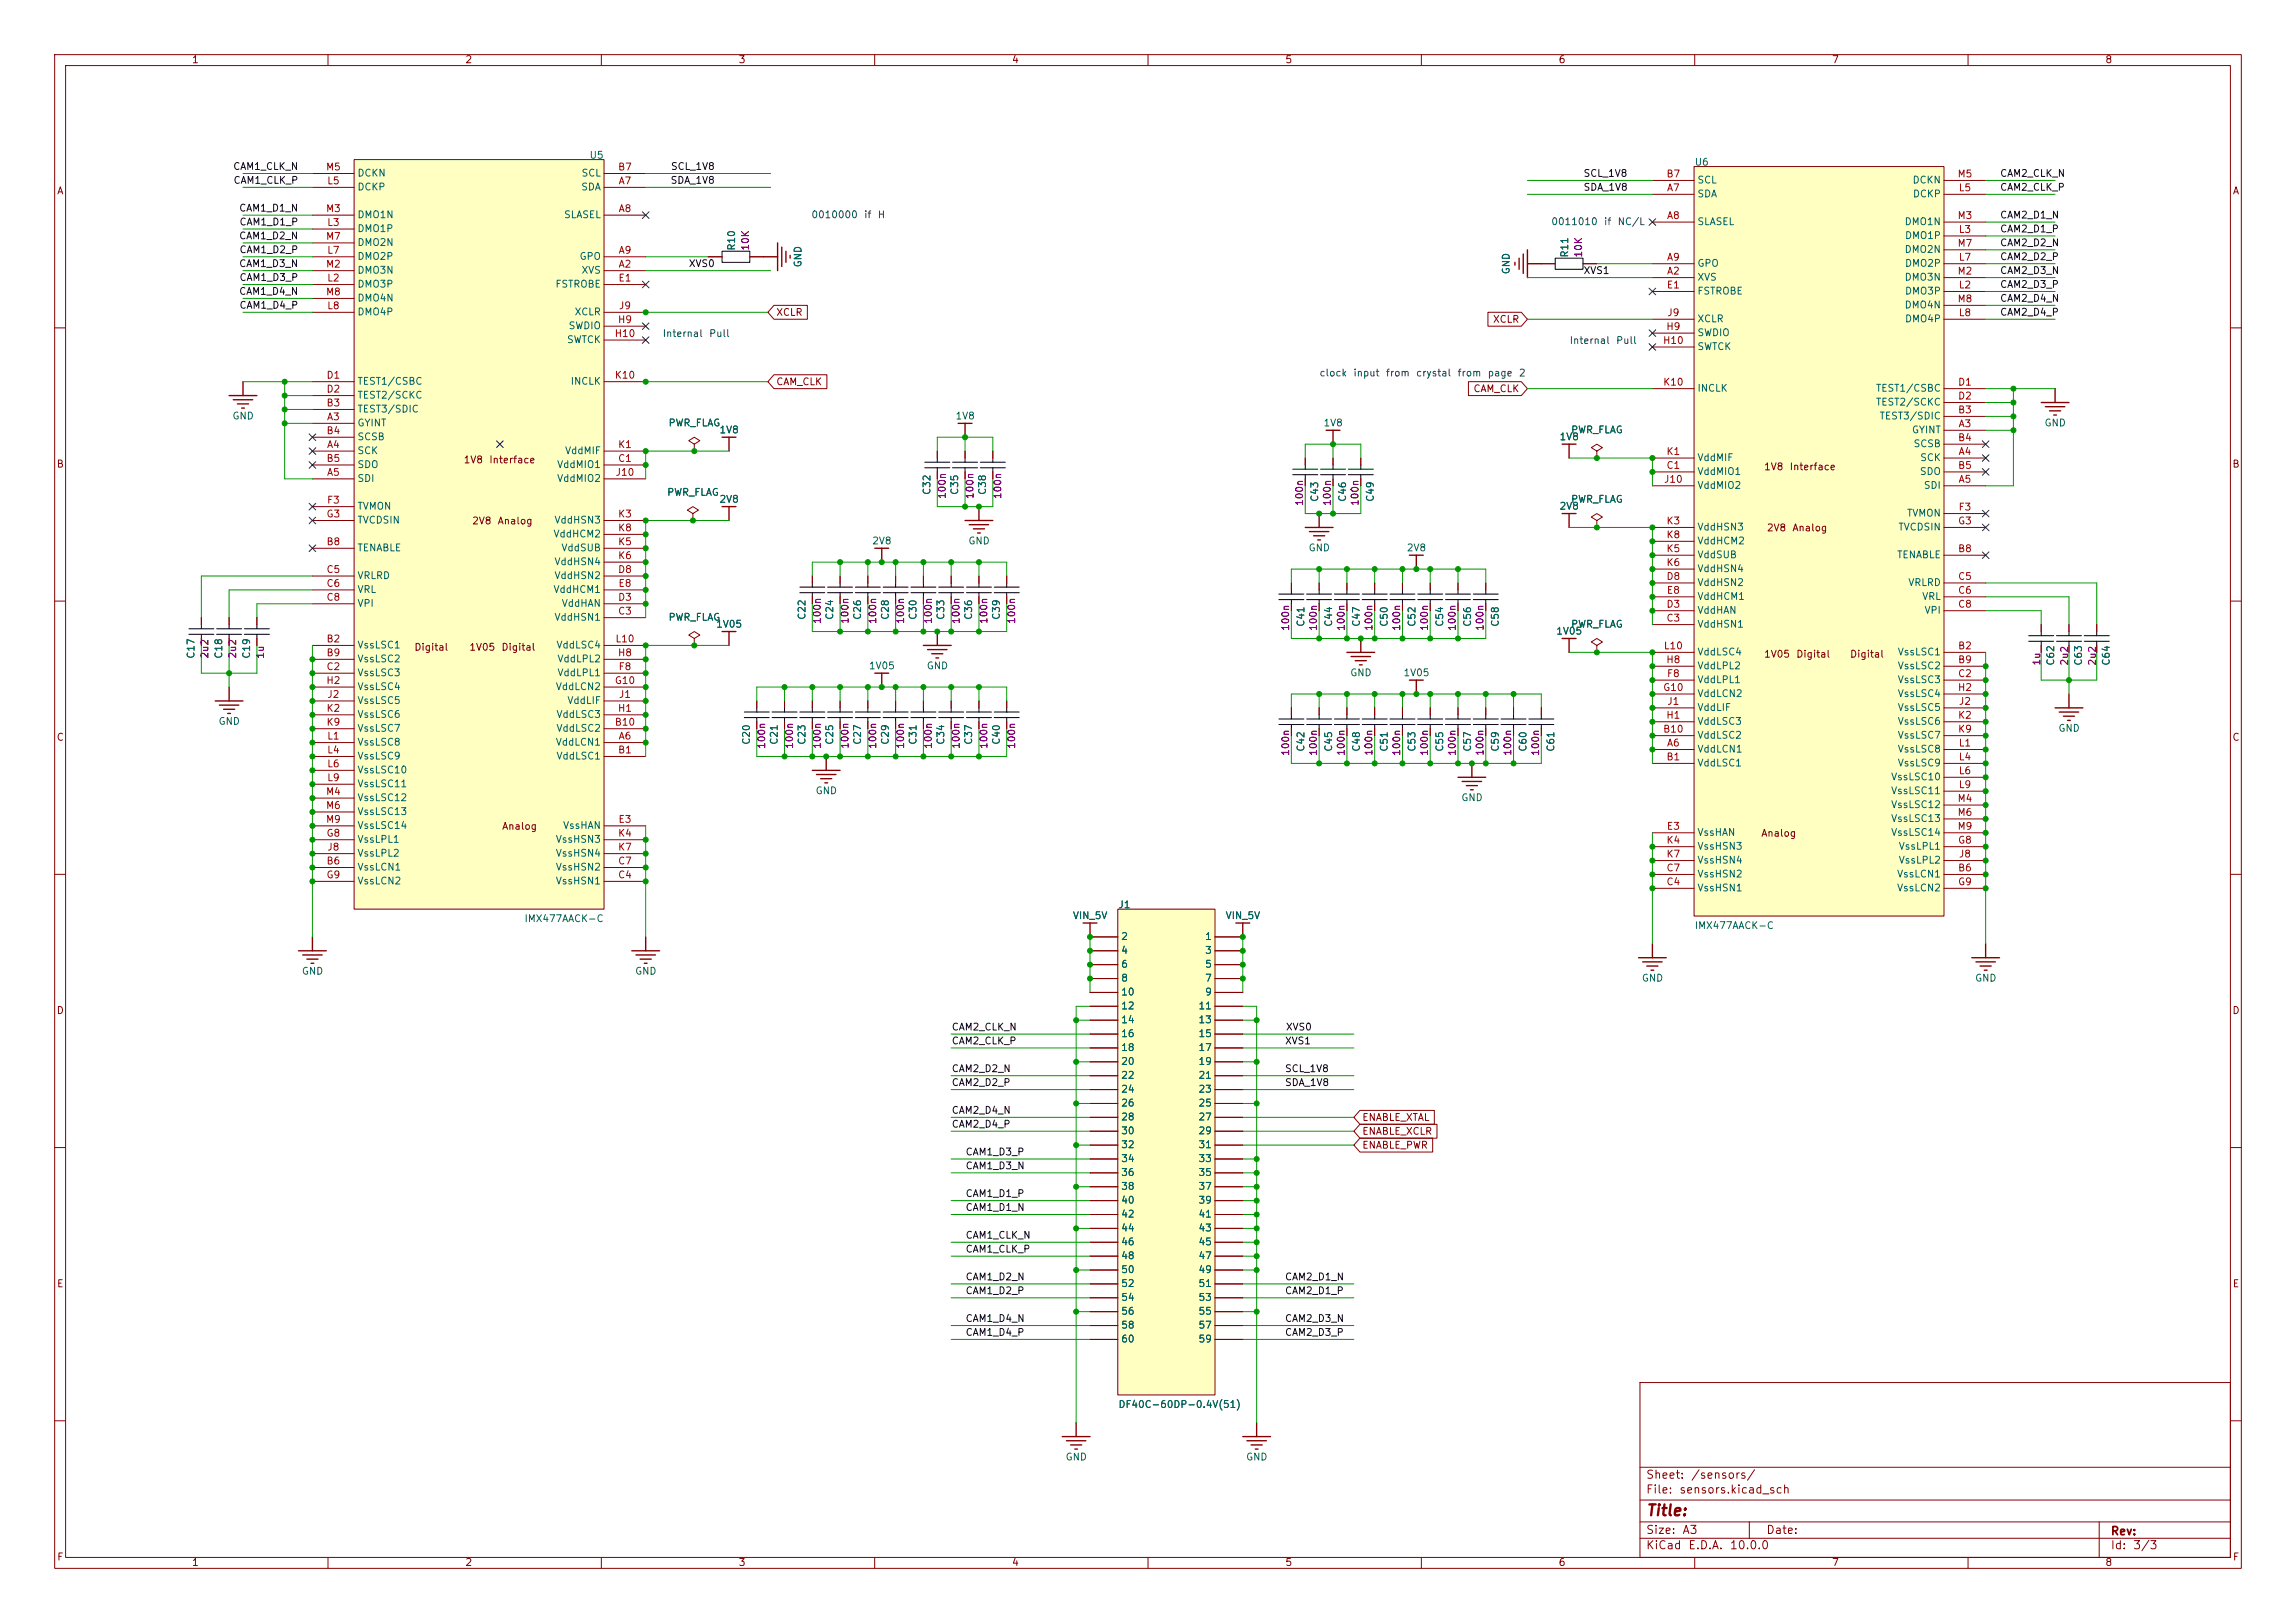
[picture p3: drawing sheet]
<svg xmlns="http://www.w3.org/2000/svg" width="420mm" height="297mm" viewBox="0 0 420 297" stroke-linecap="round" stroke-linejoin="round" font-family="sans-serif">
<defs><g id="words">
<text font-size="2" fill="#840000" x="301" y="277.9">Title:</text>
<g font-size="1.5" fill="#840000">
<text x="301" y="273.7">File:</text>
<text x="301" y="271">Sheet:</text>
<text x="307.1" y="273.7">sensors.kicad_sch</text>
<text x="309.2" y="271">/sensors/</text>
<text x="301" y="281.1">Size:</text>
<text x="307.6" y="281.1">A3</text>
<text x="323" y="281.1">Date:</text>
<text x="386" y="281.3">Rev:</text>
<text x="301" y="283.9">KiCad</text>
<text x="308.7" y="283.9">E.D.A.</text>
<text x="316.3" y="283.9">10.0.0</text>
<text x="386" y="283.9">Id:</text>
<text x="390.1" y="283.9">3/3</text>
</g>
<g font-size="1.3" fill="#840000">
<text x="35" y="11.9">1</text>
<text x="85" y="11.9">2</text>
<text x="135" y="11.9">3</text>
<text x="185" y="11.9">4</text>
<text x="235" y="11.9">5</text>
<text x="285" y="11.9">6</text>
<text x="335" y="11.9">7</text>
<text x="385" y="11.9">8</text>
<text x="10.3" y="35.9">A</text>
<text x="408.3" y="35.9">A</text>
<text x="141.9" y="58.1">XCLR</text>
<text x="273" y="59.4">XCLR</text>
<text x="141.9" y="70.8">CAM_CLK</text>
<text x="269.4" y="72.1">CAM_CLK</text>
<text x="10.3" y="85.9">B</text>
<text x="84.7" y="85.1">1V8</text>
<text x="89.4" y="85.1">Interface</text>
<text x="322.6" y="86.4">1V8</text>
<text x="327.3" y="86.4">Interface</text>
<text x="408.2" y="85.9">B</text>
<text x="86.3" y="96.3">2V8</text>
<text x="90.9" y="96.3">Analog</text>
<text x="323.1" y="97.5">2V8</text>
<text x="327.8" y="97.5">Analog</text>
<text x="75.7" y="119.4">Digital</text>
<text x="85.7" y="119.4">1V05</text>
<text x="91.6" y="119.4">Digital</text>
<text x="322.6" y="120.7">1V05</text>
<text x="328.5" y="120.7">Digital</text>
<text x="338.3" y="120.7">Digital</text>
<text x="10.3" y="135.9">C</text>
<text x="408.2" y="135.9">C</text>
<text x="91.7" y="152.1">Analog</text>
<text x="322.1" y="153.4">Analog</text>
<text x="10.3" y="185.9">D</text>
<text x="408.2" y="185.9">D</text>
<text x="249.1" y="208">ENABLE_XCLR</text>
<text x="249.1" y="205.4">ENABLE_XTAL</text>
<text x="249.1" y="210.5">ENABLE_PWR</text>
<text x="10.3" y="235.9">E</text>
<text x="408.3" y="235.9">E</text>
<text x="10.3" y="285.9">F</text>
<text x="35" y="286.9">1</text>
<text x="85" y="286.9">2</text>
<text x="135" y="286.9">3</text>
<text x="185" y="286.9">4</text>
<text x="235" y="286.9">5</text>
<text x="285" y="286.9">6</text>
<text x="335" y="286.9">7</text>
<text x="385" y="286.9">8</text>
<text x="408.3" y="285.9">F</text>
</g>
<g font-size="1.3" fill="#006464">
<text x="107.7" y="29.3">U5</text>
<text x="65.3" y="35.2">DCKP</text>
<text x="65.3" y="32.6">DCKN</text>
<text x="106.2" y="35.2">SDA</text>
<text x="106.3" y="32.6">SCL</text>
<text x="309.9" y="30.6">U6</text>
<text x="310.4" y="33.9">SCL</text>
<text x="349.7" y="33.9">DCKN</text>
<text x="65.3" y="40.2">DMO1N</text>
<text x="103.1" y="40.2">SLASEL</text>
<text x="310.4" y="36.4">SDA</text>
<text x="310.4" y="41.5">SLASEL</text>
<text x="348.3" y="41.5">DMO1N</text>
<text x="349.8" y="36.4">DCKP</text>
<text x="65.3" y="42.8">DMO1P</text>
<text x="65.3" y="47.9">DMO2P</text>
<text x="65.3" y="45.3">DMO2N</text>
<text x="105.9" y="47.9">GPO</text>
<text x="134.8" y="46" transform="rotate(-90 134.8 46)">R10</text>
<text x="287.2" y="47.2" transform="rotate(-90 287.2 47.2)">R11</text>
<text x="348.3" y="46.6">DMO2N</text>
<text x="348.4" y="44">DMO1P</text>
<text x="65.3" y="52.9">DMO3P</text>
<text x="65.3" y="50.4">DMO3N</text>
<text x="101.5" y="52.9">FSTROBE</text>
<text x="106.3" y="50.4">XVS</text>
<text x="146.9" y="49" transform="rotate(-90 146.9 49)">GND</text>
<text x="276.5" y="50.3" transform="rotate(-90 276.5 50.3)">GND</text>
<text x="310.4" y="51.7">XVS</text>
<text x="310.4" y="49.1">GPO</text>
<text x="348.3" y="51.7">DMO3N</text>
<text x="348.4" y="49.1">DMO2P</text>
<text x="65.3" y="58">DMO4P</text>
<text x="65.3" y="55.5">DMO4N</text>
<text x="105" y="58">XCLR</text>
<text x="310.4" y="54.2">FSTROBE</text>
<text x="310.4" y="59.3">XCLR</text>
<text x="348.3" y="56.7">DMO4N</text>
<text x="348.4" y="54.2">DMO3P</text>
<text x="348.4" y="59.3">DMO4P</text>
<text x="103.6" y="63.1">SWTCK</text>
<text x="103.9" y="60.6">SWDIO</text>
<text x="310.4" y="61.8">SWDIO</text>
<text x="310.4" y="64.4">SWTCK</text>
<text x="65.3" y="70.7">TEST1/CSBC</text>
<text x="104.3" y="70.7">INCLK</text>
<text x="310.4" y="72">INCLK</text>
<text x="343" y="72">TEST1/CSBC</text>
<text x="42.4" y="77.1">GND</text>
<text x="65.3" y="75.8">TEST3/SDIC</text>
<text x="65.3" y="73.3">TEST2/SCKC</text>
<text x="174.7" y="77.1">1V8</text>
<text x="343" y="74.5">TEST2/SCKC</text>
<text x="343.7" y="77.1">TEST3/SDIC</text>
<text x="65.3" y="78.3">GYINT</text>
<text x="65.3" y="83.4">SCK</text>
<text x="65.3" y="80.9">SCSB</text>
<text x="103.2" y="83.4">VddMIF</text>
<text x="122.2" y="78.3">PWR_FLAG</text>
<text x="131.5" y="79.6">1V8</text>
<text x="242" y="78.3">1V8</text>
<text x="285.2" y="80.9">1V8</text>
<text x="287.3" y="79.6">PWR_FLAG</text>
<text x="349.6" y="79.6">GYINT</text>
<text x="349.9" y="82.1">SCSB</text>
<text x="373.9" y="78.3">GND</text>
<text x="65.3" y="88.5">SDI</text>
<text x="65.3" y="86">SDO</text>
<text x="101.8" y="86">VddMIO1</text>
<text x="101.8" y="88.5">VddMIO2</text>
<text x="310.4" y="87.2">VddMIO1</text>
<text x="310.4" y="89.8">VddMIO2</text>
<text x="310.4" y="84.7">VddMIF</text>
<text x="351.1" y="87.2">SDO</text>
<text x="351.1" y="84.7">SCK</text>
<text x="351.8" y="89.8">SDI</text>
<text x="65.3" y="93.6">TVMON</text>
<text x="121.9" y="91">PWR_FLAG</text>
<text x="131.5" y="92.3">2V8</text>
<text x="170.5" y="90.7" transform="rotate(-90 170.5 90.7)">C32</text>
<text x="175.6" y="90.7" transform="rotate(-90 175.6 90.7)">C35</text>
<text x="180.7" y="90.7" transform="rotate(-90 180.7 90.7)">C38</text>
<text x="241.4" y="91.9" transform="rotate(-90 241.4 91.9)">C43</text>
<text x="246.5" y="91.9" transform="rotate(-90 246.5 91.9)">C46</text>
<text x="251.6" y="91.9" transform="rotate(-90 251.6 91.9)">C49</text>
<text x="285.2" y="93.6">2V8</text>
<text x="287.3" y="92.3">PWR_FLAG</text>
<text x="348.7" y="94.8">TVMON</text>
<text x="65.3" y="101.2">TENABLE</text>
<text x="65.3" y="96.1">TVCDSIN</text>
<text x="101.1" y="98.7">VddHCM2</text>
<text x="101.3" y="96.1">VddHSN3</text>
<text x="102.6" y="101.2">VddSUB</text>
<text x="159.4" y="99.9">2V8</text>
<text x="177" y="99.9">GND</text>
<text x="239.3" y="101.2">GND</text>
<text x="257.2" y="101.2">2V8</text>
<text x="310.4" y="97.4">VddHSN3</text>
<text x="310.4" y="99.9">VddHCM2</text>
<text x="347.1" y="97.4">TVCDSIN</text>
<text x="65.3" y="106.3">VRLRD</text>
<text x="101.3" y="106.3">VddHSN2</text>
<text x="101.3" y="103.7">VddHSN4</text>
<text x="310.4" y="107.5">VddHSN2</text>
<text x="310.4" y="102.5">VddSUB</text>
<text x="310.4" y="105">VddHSN4</text>
<text x="346.9" y="102.5">TENABLE</text>
<text x="349" y="107.5">VRLRD</text>
<text x="65.3" y="108.8">VRL</text>
<text x="65.3" y="111.4">VPI</text>
<text x="101.1" y="108.8">VddHCM1</text>
<text x="101.3" y="113.9">VddHSN1</text>
<text x="102.6" y="111.4">VddHAN</text>
<text x="122.2" y="113.9">PWR_FLAG</text>
<text x="147.6" y="113.5" transform="rotate(-90 147.6 113.5)">C22</text>
<text x="152.7" y="113.5" transform="rotate(-90 152.7 113.5)">C24</text>
<text x="157.8" y="113.5" transform="rotate(-90 157.8 113.5)">C26</text>
<text x="162.9" y="113.5" transform="rotate(-90 162.9 113.5)">C28</text>
<text x="168" y="113.5" transform="rotate(-90 168 113.5)">C30</text>
<text x="173" y="113.5" transform="rotate(-90 173 113.5)">C33</text>
<text x="178.1" y="113.5" transform="rotate(-90 178.1 113.5)">C36</text>
<text x="183.2" y="113.5" transform="rotate(-90 183.2 113.5)">C39</text>
<text x="310.4" y="112.6">VddHAN</text>
<text x="310.4" y="110.1">VddHCM1</text>
<text x="351.5" y="110.1">VRL</text>
<text x="351.9" y="112.6">VPI</text>
<text x="65.3" y="119">VssLSC1</text>
<text x="101.7" y="119">VddLSC4</text>
<text x="130.9" y="115.2">1V05</text>
<text x="238.9" y="114.8" transform="rotate(-90 238.9 114.8)">C41</text>
<text x="244" y="114.8" transform="rotate(-90 244 114.8)">C44</text>
<text x="249.1" y="114.8" transform="rotate(-90 249.1 114.8)">C47</text>
<text x="254.1" y="114.8" transform="rotate(-90 254.1 114.8)">C50</text>
<text x="259.2" y="114.8" transform="rotate(-90 259.2 114.8)">C52</text>
<text x="264.3" y="114.8" transform="rotate(-90 264.3 114.8)">C54</text>
<text x="269.4" y="114.8" transform="rotate(-90 269.4 114.8)">C56</text>
<text x="274.5" y="114.8" transform="rotate(-90 274.5 114.8)">C58</text>
<text x="284.6" y="116.4">1V05</text>
<text x="287.3" y="115.2">PWR_FLAG</text>
<text x="310.4" y="115.2">VddHSN1</text>
<text x="35.9" y="120.6" transform="rotate(-90 35.9 120.6)">C17</text>
<text x="41" y="120.6" transform="rotate(-90 41 120.6)">C18</text>
<text x="46" y="120.6" transform="rotate(-90 46 120.6)">C19</text>
<text x="65.3" y="121.5">VssLSC2</text>
<text x="65.3" y="124.1">VssLSC3</text>
<text x="101.9" y="124.1">VddLPL1</text>
<text x="101.9" y="121.5">VddLPL2</text>
<text x="158.8" y="122.8">1V05</text>
<text x="169.4" y="122.8">GND</text>
<text x="246.9" y="124.1">GND</text>
<text x="256.6" y="124.1">1V05</text>
<text x="310.4" y="125.3">VddLPL1</text>
<text x="310.4" y="122.8">VddLPL2</text>
<text x="310.4" y="120.2">VddLSC4</text>
<text x="347" y="120.2">VssLSC1</text>
<text x="347" y="122.8">VssLSC2</text>
<text x="347" y="125.3">VssLSC3</text>
<text x="376.1" y="121.9" transform="rotate(-90 376.1 121.9)">C62</text>
<text x="381.1" y="121.9" transform="rotate(-90 381.1 121.9)">C63</text>
<text x="386.2" y="121.9" transform="rotate(-90 386.2 121.9)">C64</text>
<text x="65.3" y="126.6">VssLSC4</text>
<text x="65.3" y="129.1">VssLSC5</text>
<text x="65.3" y="131.7">VssLSC6</text>
<text x="101.6" y="126.6">VddLCN2</text>
<text x="101.7" y="131.7">VddLSC3</text>
<text x="103.7" y="129.1">VddLIF</text>
<text x="310.4" y="127.9">VddLCN2</text>
<text x="310.4" y="130.4">VddLIF</text>
<text x="347" y="127.9">VssLSC4</text>
<text x="347" y="130.4">VssLSC5</text>
<text x="39.9" y="132.9">GND</text>
<text x="65.3" y="134.2">VssLSC7</text>
<text x="65.3" y="136.8">VssLSC8</text>
<text x="101.6" y="136.8">VddLCN1</text>
<text x="101.7" y="134.2">VddLSC2</text>
<text x="137.5" y="136.4" transform="rotate(-90 137.5 136.4)">C20</text>
<text x="142.6" y="136.4" transform="rotate(-90 142.6 136.4)">C21</text>
<text x="147.6" y="136.4" transform="rotate(-90 147.6 136.4)">C23</text>
<text x="152.7" y="136.4" transform="rotate(-90 152.7 136.4)">C25</text>
<text x="157.8" y="136.4" transform="rotate(-90 157.8 136.4)">C27</text>
<text x="162.9" y="136.4" transform="rotate(-90 162.9 136.4)">C29</text>
<text x="168" y="136.4" transform="rotate(-90 168 136.4)">C31</text>
<text x="173" y="136.4" transform="rotate(-90 173 136.4)">C34</text>
<text x="178.1" y="136.4" transform="rotate(-90 178.1 136.4)">C37</text>
<text x="183.2" y="136.4" transform="rotate(-90 183.2 136.4)">C40</text>
<text x="238.9" y="137.7" transform="rotate(-90 238.9 137.7)">C42</text>
<text x="244" y="137.7" transform="rotate(-90 244 137.7)">C45</text>
<text x="249.1" y="137.7" transform="rotate(-90 249.1 137.7)">C48</text>
<text x="254.1" y="137.7" transform="rotate(-90 254.1 137.7)">C51</text>
<text x="259.2" y="137.7" transform="rotate(-90 259.2 137.7)">C53</text>
<text x="264.3" y="137.7" transform="rotate(-90 264.3 137.7)">C55</text>
<text x="269.4" y="137.7" transform="rotate(-90 269.4 137.7)">C57</text>
<text x="274.5" y="137.7" transform="rotate(-90 274.5 137.7)">C59</text>
<text x="279.5" y="137.7" transform="rotate(-90 279.5 137.7)">C60</text>
<text x="284.6" y="137.7" transform="rotate(-90 284.6 137.7)">C61</text>
<text x="310.4" y="135.5">VddLSC2</text>
<text x="310.4" y="132.9">VddLSC3</text>
<text x="347" y="132.9">VssLSC6</text>
<text x="347" y="135.5">VssLSC7</text>
<text x="376.4" y="134.2">GND</text>
<text x="65.3" y="139.3">VssLSC9</text>
<text x="65.3" y="141.8">VssLSC10</text>
<text x="101.7" y="139.3">VddLSC1</text>
<text x="310.4" y="138">VddLCN1</text>
<text x="310.4" y="140.6">VddLSC1</text>
<text x="345.8" y="143.1">VssLSC10</text>
<text x="347" y="138">VssLSC8</text>
<text x="347" y="140.6">VssLSC9</text>
<text x="65.3" y="144.4">VssLSC11</text>
<text x="65.3" y="146.9">VssLSC12</text>
<text x="65.3" y="149.5">VssLSC13</text>
<text x="149.1" y="145.6">GND</text>
<text x="267.2" y="146.9">GND</text>
<text x="345.8" y="145.6">VssLSC11</text>
<text x="345.8" y="148.2">VssLSC12</text>
<text x="65.3" y="154.5">VssLPL1</text>
<text x="65.3" y="152">VssLSC14</text>
<text x="101.6" y="154.5">VssHSN3</text>
<text x="102.9" y="152">VssHAN</text>
<text x="310.4" y="153.3">VssHAN</text>
<text x="310.4" y="155.8">VssHSN3</text>
<text x="345.8" y="150.7">VssLSC13</text>
<text x="345.8" y="153.3">VssLSC14</text>
<text x="347.2" y="155.8">VssLPL1</text>
<text x="65.3" y="159.6">VssLCN1</text>
<text x="65.3" y="157.1">VssLPL2</text>
<text x="101.6" y="159.6">VssHSN2</text>
<text x="101.6" y="157.1">VssHSN4</text>
<text x="310.4" y="160.9">VssHSN2</text>
<text x="310.4" y="158.3">VssHSN4</text>
<text x="346.9" y="160.9">VssLCN1</text>
<text x="347.2" y="158.3">VssLPL2</text>
<text x="65.3" y="162.2">VssLCN2</text>
<text x="101.6" y="162.2">VssHSN1</text>
<text x="204.5" y="166.5">J1</text>
<text x="310.4" y="163.4">VssHSN1</text>
<text x="346.9" y="163.4">VssLCN2</text>
<text x="95.8" y="169">IMX477AACK-C</text>
<text x="196.1" y="168.5">VIN_5V</text>
<text x="205" y="172.3">2</text>
<text x="220.3" y="172.3">1</text>
<text x="224.1" y="168.5">VIN_5V</text>
<text x="309.9" y="170.3">IMX477AACK-C</text>
<text x="55.1" y="178.7">GND</text>
<text x="116.1" y="178.7">GND</text>
<text x="205" y="174.9">4</text>
<text x="205" y="177.4">6</text>
<text x="205" y="179.9">8</text>
<text x="220.3" y="174.9">3</text>
<text x="220.3" y="177.4">5</text>
<text x="220.3" y="179.9">7</text>
<text x="300.2" y="179.9">GND</text>
<text x="361.2" y="179.9">GND</text>
<text x="205" y="182.5">10</text>
<text x="205" y="185">12</text>
<text x="219.1" y="185">11</text>
<text x="220.3" y="182.5">9</text>
<text x="205" y="187.6">14</text>
<text x="205" y="190.1">16</text>
<text x="219.1" y="187.6">13</text>
<text x="219.1" y="190.1">15</text>
<text x="205" y="192.6">18</text>
<text x="205" y="195.2">20</text>
<text x="205" y="197.7">22</text>
<text x="219.1" y="192.6">17</text>
<text x="219.1" y="195.2">19</text>
<text x="219.1" y="197.7">21</text>
<text x="205" y="200.3">24</text>
<text x="205" y="202.8">26</text>
<text x="219.1" y="200.3">23</text>
<text x="219.1" y="202.8">25</text>
<text x="205" y="205.3">28</text>
<text x="205" y="207.9">30</text>
<text x="219.1" y="205.3">27</text>
<text x="219.1" y="207.9">29</text>
<text x="205" y="210.4">32</text>
<text x="205" y="213">34</text>
<text x="205" y="215.5">36</text>
<text x="219.1" y="210.4">31</text>
<text x="219.1" y="213">33</text>
<text x="219.1" y="215.5">35</text>
<text x="205" y="218">38</text>
<text x="205" y="220.6">40</text>
<text x="219.1" y="218">37</text>
<text x="219.1" y="220.6">39</text>
<text x="205" y="223.1">42</text>
<text x="205" y="225.7">44</text>
<text x="219.1" y="223.1">41</text>
<text x="219.1" y="225.7">43</text>
<text x="205" y="228.2">46</text>
<text x="205" y="230.7">48</text>
<text x="205" y="233.3">50</text>
<text x="219.1" y="228.2">45</text>
<text x="219.1" y="230.7">47</text>
<text x="219.1" y="233.3">49</text>
<text x="205" y="235.8">52</text>
<text x="205" y="238.4">54</text>
<text x="219.1" y="235.8">51</text>
<text x="219.1" y="238.4">53</text>
<text x="205" y="240.9">56</text>
<text x="205" y="243.4">58</text>
<text x="205" y="246">60</text>
<text x="219.1" y="240.9">55</text>
<text x="219.1" y="243.4">57</text>
<text x="219.1" y="246">59</text>
<text x="204.5" y="257.9">DF40C-60DP-0.4V(51)</text>
<text x="194.8" y="267.6">GND</text>
<text x="227.8" y="267.6">GND</text>
</g>
<g font-size="1.3" fill="#0f0f0f">
<text x="42.6" y="31.4">CAM1_CLK_N</text>
<text x="42.6" y="33.9">CAM1_CLK_P</text>
<text x="122.6" y="33.9">SDA_1V8</text>
<text x="122.6" y="31.4">SCL_1V8</text>
<text x="289.6" y="35.2">SDA_1V8</text>
<text x="289.6" y="32.7">SCL_1V8</text>
<text x="365.8" y="35.2">CAM2_CLK_P</text>
<text x="365.8" y="32.7">CAM2_CLK_N</text>
<text x="43.6" y="39">CAM1_D1_N</text>
<text x="43.7" y="41.6">CAM1_D1_P</text>
<text x="365.8" y="40.3">CAM2_D1_N</text>
<text x="43.6" y="44.1">CAM1_D2_N</text>
<text x="43.7" y="46.6">CAM1_D2_P</text>
<text x="365.8" y="47.9">CAM2_D2_P</text>
<text x="365.8" y="42.8">CAM2_D1_P</text>
<text x="365.8" y="45.4">CAM2_D2_N</text>
<text x="43.6" y="49.2">CAM1_D3_N</text>
<text x="43.7" y="51.7">CAM1_D3_P</text>
<text x="125.9" y="49.2">XVS0</text>
<text x="289.6" y="50.5">XVS1</text>
<text x="365.8" y="53">CAM2_D3_P</text>
<text x="365.8" y="50.5">CAM2_D3_N</text>
<text x="43.6" y="54.3">CAM1_D4_N</text>
<text x="43.7" y="56.8">CAM1_D4_P</text>
<text x="365.8" y="58.1">CAM2_D4_P</text>
<text x="365.8" y="55.5">CAM2_D4_N</text>
<text x="174" y="191.4">CAM2_CLK_P</text>
<text x="174" y="188.9">CAM2_CLK_N</text>
<text x="234.9" y="191.4">XVS1</text>
<text x="235.1" y="188.9">XVS0</text>
<text x="174" y="196.5">CAM2_D2_N</text>
<text x="234.9" y="196.5">SCL_1V8</text>
<text x="174" y="199">CAM2_D2_P</text>
<text x="234.9" y="199">SDA_1V8</text>
<text x="174" y="204.1">CAM2_D4_N</text>
<text x="174" y="206.7">CAM2_D4_P</text>
<text x="176.5" y="211.7">CAM1_D3_P</text>
<text x="176.5" y="214.3">CAM1_D3_N</text>
<text x="176.5" y="221.9">CAM1_D1_N</text>
<text x="176.5" y="219.4">CAM1_D1_P</text>
<text x="176.5" y="227">CAM1_CLK_N</text>
<text x="176.5" y="229.5">CAM1_CLK_P</text>
<text x="176.5" y="237.1">CAM1_D2_P</text>
<text x="176.5" y="234.6">CAM1_D2_N</text>
<text x="234.9" y="234.6">CAM2_D1_N</text>
<text x="234.9" y="237.1">CAM2_D1_P</text>
<text x="176.5" y="242.2">CAM1_D4_N</text>
<text x="176.5" y="244.8">CAM1_D4_P</text>
<text x="234.9" y="244.8">CAM2_D3_P</text>
<text x="234.9" y="242.2">CAM2_D3_N</text>
</g>
<g font-size="1.3" fill="#a90000">
<text x="59.5" y="31.5">M5</text>
<text x="59.7" y="34">L5</text>
<text x="113" y="31.5">B7</text>
<text x="113" y="34">A7</text>
<text x="304.7" y="32.8">B7</text>
<text x="304.8" y="35.3">A7</text>
<text x="358" y="32.8">M5</text>
<text x="358.2" y="35.3">L5</text>
<text x="59.5" y="39.1">M3</text>
<text x="59.7" y="41.7">L3</text>
<text x="113" y="39.1">A8</text>
<text x="304.8" y="40.4">A8</text>
<text x="358" y="40.4">M3</text>
<text x="59.5" y="44.2">M7</text>
<text x="59.7" y="46.7">L7</text>
<text x="113" y="46.7">A9</text>
<text x="358" y="45.5">M7</text>
<text x="358.2" y="42.9">L3</text>
<text x="59.5" y="49.3">M2</text>
<text x="59.7" y="51.8">L2</text>
<text x="113" y="51.8">E1</text>
<text x="113" y="49.3">A2</text>
<text x="304.8" y="53.1">E1</text>
<text x="304.8" y="50.5">A2</text>
<text x="304.8" y="48">A9</text>
<text x="358" y="50.5">M2</text>
<text x="358.2" y="53.1">L2</text>
<text x="358.2" y="48">L7</text>
<text x="59.5" y="54.4">M8</text>
<text x="59.7" y="56.9">L8</text>
<text x="112.9" y="59.4">H9</text>
<text x="113.1" y="56.9">J9</text>
<text x="304.9" y="58.2">J9</text>
<text x="358" y="55.6">M8</text>
<text x="358.2" y="58.2">L8</text>
<text x="112.3" y="62">H10</text>
<text x="304.1" y="63.2">H10</text>
<text x="304.7" y="60.7">H9</text>
<text x="59.6" y="69.6">D1</text>
<text x="112.4" y="69.6">K10</text>
<text x="304.1" y="70.9">K10</text>
<text x="358.1" y="70.9">D1</text>
<text x="59.6" y="74.7">B3</text>
<text x="59.6" y="72.1">D2</text>
<text x="59.7" y="77.2">A3</text>
<text x="358.1" y="75.9">B3</text>
<text x="358.1" y="73.4">D2</text>
<text x="59.6" y="79.8">B4</text>
<text x="59.7" y="82.3">A4</text>
<text x="113" y="82.3">K1</text>
<text x="304.7" y="83.6">K1</text>
<text x="358.1" y="81">B4</text>
<text x="358.2" y="78.5">A3</text>
<text x="358.2" y="83.6">A4</text>
<text x="59.6" y="84.8">B5</text>
<text x="59.7" y="87.4">A5</text>
<text x="112.5" y="87.4">J10</text>
<text x="113" y="84.8">C1</text>
<text x="304.3" y="88.6">J10</text>
<text x="304.7" y="86.1">C1</text>
<text x="358.1" y="86.1">B5</text>
<text x="358.2" y="88.6">A5</text>
<text x="59.6" y="95">G3</text>
<text x="59.7" y="92.5">F3</text>
<text x="113" y="95">K3</text>
<text x="358.2" y="93.7">F3</text>
<text x="59.6" y="100.1">B8</text>
<text x="113" y="100.1">K5</text>
<text x="113" y="97.5">K8</text>
<text x="304.7" y="96.3">K3</text>
<text x="304.7" y="101.3">K5</text>
<text x="304.7" y="98.8">K8</text>
<text x="358.1" y="101.3">B8</text>
<text x="358.1" y="96.3">G3</text>
<text x="59.6" y="105.2">C5</text>
<text x="59.6" y="107.7">C6</text>
<text x="113" y="105.2">D8</text>
<text x="113" y="102.6">K6</text>
<text x="113" y="107.7">E8</text>
<text x="304.7" y="106.4">D8</text>
<text x="304.7" y="103.9">K6</text>
<text x="358.1" y="106.4">C5</text>
<text x="59.6" y="110.2">C8</text>
<text x="113" y="112.8">C3</text>
<text x="113" y="110.2">D3</text>
<text x="304.7" y="111.5">D3</text>
<text x="304.8" y="109">E8</text>
<text x="358.1" y="109">C6</text>
<text x="358.1" y="111.5">C8</text>
<text x="59.6" y="117.9">B2</text>
<text x="112.5" y="117.9">L10</text>
<text x="304.2" y="119.1">L10</text>
<text x="304.7" y="114">C3</text>
<text x="358.1" y="119.1">B2</text>
<text x="59.6" y="125.5">H2</text>
<text x="59.6" y="120.4">B9</text>
<text x="59.6" y="122.9">C2</text>
<text x="112.4" y="125.5">G10</text>
<text x="112.9" y="120.4">H8</text>
<text x="113" y="122.9">F8</text>
<text x="304.7" y="121.7">H8</text>
<text x="304.8" y="124.2">F8</text>
<text x="358.1" y="121.7">B9</text>
<text x="358.1" y="124.2">C2</text>
<text x="59.6" y="130.6">K2</text>
<text x="59.8" y="128">J2</text>
<text x="112.9" y="130.6">H1</text>
<text x="113.1" y="128">J1</text>
<text x="304.1" y="126.7">G10</text>
<text x="304.7" y="131.8">H1</text>
<text x="304.9" y="129.3">J1</text>
<text x="358" y="126.7">H2</text>
<text x="358.1" y="131.8">K2</text>
<text x="358.2" y="129.3">J2</text>
<text x="59.6" y="133.1">K9</text>
<text x="59.7" y="135.6">L1</text>
<text x="112.4" y="133.1">B10</text>
<text x="113" y="135.6">A6</text>
<text x="304.1" y="134.4">B10</text>
<text x="304.8" y="136.9">A6</text>
<text x="358.1" y="134.4">K9</text>
<text x="358.2" y="136.9">L1</text>
<text x="59.7" y="138.2">L4</text>
<text x="59.7" y="140.7">L6</text>
<text x="59.7" y="143.3">L9</text>
<text x="113" y="138.2">B1</text>
<text x="304.7" y="139.4">B1</text>
<text x="358.2" y="139.4">L4</text>
<text x="358.2" y="142">L6</text>
<text x="59.5" y="145.8">M4</text>
<text x="59.5" y="148.3">M6</text>
<text x="358" y="147.1">M4</text>
<text x="358" y="149.6">M6</text>
<text x="358.2" y="144.5">L9</text>
<text x="59.5" y="150.9">M9</text>
<text x="59.6" y="153.4">G8</text>
<text x="59.8" y="156">J8</text>
<text x="113" y="153.4">K4</text>
<text x="113" y="156">K7</text>
<text x="113" y="150.9">E3</text>
<text x="304.7" y="154.7">K4</text>
<text x="304.8" y="152.1">E3</text>
<text x="358" y="152.1">M9</text>
<text x="358.1" y="154.7">G8</text>
<text x="59.6" y="158.5">B6</text>
<text x="59.6" y="161">G9</text>
<text x="113" y="161">C4</text>
<text x="113" y="158.5">C7</text>
<text x="304.7" y="159.8">C7</text>
<text x="304.7" y="157.2">K7</text>
<text x="358.1" y="159.8">B6</text>
<text x="358.2" y="157.2">J8</text>
<text x="304.7" y="162.3">C4</text>
<text x="358.1" y="162.3">G9</text>
</g>
<g font-size="1.3" fill="#0000c2">
<text x="148.3" y="40.2">0010000</text>
<text x="157.9" y="40.2">if</text>
<text x="160.4" y="40.2">H</text>
<text x="283.7" y="41.5">0011010</text>
<text x="293.3" y="41.5">if</text>
<text x="295.8" y="41.5">NC/L</text>
<text x="121.1" y="62">Internal</text>
<text x="129.6" y="62">Pull</text>
<text x="287" y="63.3">Internal</text>
<text x="295.5" y="63.3">Pull</text>
<text x="241.3" y="69.2">clock</text>
<text x="247.4" y="69.2">input</text>
<text x="253.4" y="69.2">from</text>
<text x="258.9" y="69.2">crystal</text>
<text x="266.5" y="69.2">from</text>
<text x="272" y="69.2">page</text>
<text x="277.7" y="69.2">2</text>
</g>
<g font-size="1.3" fill="#840084">
<text x="137.3" y="46" transform="rotate(-90 137.3 46)">10K</text>
<text x="289.7" y="47.2" transform="rotate(-90 289.7 47.2)">10K</text>
<text x="173.3" y="91.4" transform="rotate(-90 173.3 91.4)">100n</text>
<text x="178.4" y="91.4" transform="rotate(-90 178.4 91.4)">100n</text>
<text x="183.5" y="91.4" transform="rotate(-90 183.5 91.4)">100n</text>
<text x="238.6" y="92.7" transform="rotate(-90 238.6 92.7)">100n</text>
<text x="243.7" y="92.7" transform="rotate(-90 243.7 92.7)">100n</text>
<text x="248.8" y="92.7" transform="rotate(-90 248.8 92.7)">100n</text>
<text x="150.4" y="114.3" transform="rotate(-90 150.4 114.3)">100n</text>
<text x="155.5" y="114.3" transform="rotate(-90 155.5 114.3)">100n</text>
<text x="160.6" y="114.3" transform="rotate(-90 160.6 114.3)">100n</text>
<text x="165.7" y="114.3" transform="rotate(-90 165.7 114.3)">100n</text>
<text x="170.8" y="114.3" transform="rotate(-90 170.8 114.3)">100n</text>
<text x="175.8" y="114.3" transform="rotate(-90 175.8 114.3)">100n</text>
<text x="180.9" y="114.3" transform="rotate(-90 180.9 114.3)">100n</text>
<text x="186" y="114.3" transform="rotate(-90 186 114.3)">100n</text>
<text x="236.1" y="115.6" transform="rotate(-90 236.1 115.6)">100n</text>
<text x="241.2" y="115.6" transform="rotate(-90 241.2 115.6)">100n</text>
<text x="246.3" y="115.6" transform="rotate(-90 246.3 115.6)">100n</text>
<text x="251.3" y="115.6" transform="rotate(-90 251.3 115.6)">100n</text>
<text x="256.4" y="115.6" transform="rotate(-90 256.4 115.6)">100n</text>
<text x="261.5" y="115.6" transform="rotate(-90 261.5 115.6)">100n</text>
<text x="266.6" y="115.6" transform="rotate(-90 266.6 115.6)">100n</text>
<text x="271.7" y="115.6" transform="rotate(-90 271.7 115.6)">100n</text>
<text x="38.4" y="120.6" transform="rotate(-90 38.4 120.6)">2u2</text>
<text x="43.5" y="120.6" transform="rotate(-90 43.5 120.6)">2u2</text>
<text x="48.6" y="120.6" transform="rotate(-90 48.6 120.6)">1u</text>
<text x="373.5" y="121.9" transform="rotate(-90 373.5 121.9)">1u</text>
<text x="378.6" y="121.9" transform="rotate(-90 378.6 121.9)">2u2</text>
<text x="383.7" y="121.9" transform="rotate(-90 383.7 121.9)">2u2</text>
<text x="140.3" y="137.2" transform="rotate(-90 140.3 137.2)">100n</text>
<text x="145.4" y="137.2" transform="rotate(-90 145.4 137.2)">100n</text>
<text x="150.4" y="137.2" transform="rotate(-90 150.4 137.2)">100n</text>
<text x="155.5" y="137.2" transform="rotate(-90 155.5 137.2)">100n</text>
<text x="160.6" y="137.2" transform="rotate(-90 160.6 137.2)">100n</text>
<text x="165.7" y="137.2" transform="rotate(-90 165.7 137.2)">100n</text>
<text x="170.8" y="137.2" transform="rotate(-90 170.8 137.2)">100n</text>
<text x="175.8" y="137.2" transform="rotate(-90 175.8 137.2)">100n</text>
<text x="180.9" y="137.2" transform="rotate(-90 180.9 137.2)">100n</text>
<text x="186" y="137.2" transform="rotate(-90 186 137.2)">100n</text>
<text x="236.1" y="138.4" transform="rotate(-90 236.1 138.4)">100n</text>
<text x="241.2" y="138.4" transform="rotate(-90 241.2 138.4)">100n</text>
<text x="246.3" y="138.4" transform="rotate(-90 246.3 138.4)">100n</text>
<text x="251.3" y="138.4" transform="rotate(-90 251.3 138.4)">100n</text>
<text x="256.4" y="138.4" transform="rotate(-90 256.4 138.4)">100n</text>
<text x="261.5" y="138.4" transform="rotate(-90 261.5 138.4)">100n</text>
<text x="266.6" y="138.4" transform="rotate(-90 266.6 138.4)">100n</text>
<text x="271.7" y="138.4" transform="rotate(-90 271.7 138.4)">100n</text>
<text x="276.7" y="138.4" transform="rotate(-90 276.7 138.4)">100n</text>
<text x="281.8" y="138.4" transform="rotate(-90 281.8 138.4)">100n</text>
</g>
</g></defs>
<g fill="none" stroke="#840000" stroke-width=".18">
<path d="M10 10h400v277h-400zM12 12h396v273h-396zM60 10v2M110 10v2M160 10v2M210 10v2M260 10v2M310 10v2M360 10v2M10 60h2M408 60h2M10 110h2"/>
<path d="M408 110h2M10 160h2M408 160h2M10 210h2M408 210h2M300 253h108v32h-108zM10 260h2M300 278.5h108M300 274.5h108M300 268.5h108M320 278.5v3M384 278.5v6.5"/>
<path d="M408 260h2M60 285v2M110 285v2M160 285v2M210 285v2M260 285v2M300 281.5h108M310 285v2M360 285v2"/>
</g>
<path d="M277.1 48v.5M277.9 47.2v2.1M278.6 46.5v3.5M279.4 45.7v5.1M279.4 48.3h2.5" fill="none" stroke="#840000" stroke-width=".25"/>
<path d="M309.9 30.5h45.7v137.1h-45.7z" fill="#ffffc2"/>
<path d="M309.9 30.5h45.7v137.1h-45.7z" fill="none" stroke="#800000" stroke-width=".18"/>
<g fill="none" stroke="#840000" stroke-width=".18">
<path d="M302.3 35.6h7.6M302.3 33h7.6M355.6 35.6h7.6M355.6 33h7.6M281.9 48.3h2.6M289.6 48.3h2.5M302.3 50.8h7.6M302.3 40.6h7.6M302.3 48.3h7.6M302.3 53.3h7.6M302.3 58.4h7.6M355.6 50.8h7.6"/>
<path d="M355.6 40.6h7.6M355.6 48.3h7.6M355.6 53.3h7.6M355.6 58.4h7.6M355.6 43.2h7.6M355.6 45.7h7.6M355.6 55.9h7.6M302.3 71.1h7.6M302.3 61h7.6M302.3 63.5h7.6M355.6 78.7h7.6M355.6 76.2h7.6"/>
<path d="M355.6 71.1h7.6M355.6 73.7h7.6M171.4 82.6v1.2M171.4 86.4v1.2M176.5 82.6v1.2M176.5 86.4v1.2M243.8 83.8v1.3M243.8 87.6v1.3M292.1 82.6l1-.7-1-.6-1 .6 1 .7v1.2M292.1 83.8h.1M302.3 83.8h7.6M302.3 88.9h7.6"/>
<path d="M302.3 86.4h7.6M302.3 96.5h7.6M302.3 99.1h7.6M355.6 83.8h7.6M355.6 88.9h7.6M355.6 81.3h7.6M355.6 86.4h7.6M355.6 94h7.6M355.6 96.5h7.6M36.8 113v1.3M36.8 116.8v1.3M41.9 113v1.3"/>
<path d="M41.9 116.8v1.3M47 113v1.3M47 116.8v1.3M153.7 105.4v1.3M153.7 109.2v1.3M158.7 105.4v1.3M158.7 109.2v1.3M302.3 119.4h7.6M302.3 101.6h7.6M302.3 114.3h7.6M302.3 106.7h7.6M302.3 109.2h7.6"/>
<path d="M302.3 111.8h7.6M302.3 104.1h7.6M355.6 119.4h7.6M355.6 101.6h7.6M355.6 106.7h7.6M355.6 109.2h7.6M355.6 111.8h7.6M168.9 128.3v1.2M168.9 132.1v1.3M236.2 129.5v1.3M236.2 133.4v1.2M246.4 129.5v1.3"/>
<path d="M246.4 133.4v1.2M251.5 129.5v1.3M251.5 133.4v1.2M302.3 137.2h7.6M302.3 139.7h7.6M302.3 121.9h7.6M302.3 134.6h7.6M302.3 124.5h7.6M302.3 127h7.6M302.3 132.1h7.6M302.3 129.5h7.6M355.6 137.2h7.6"/>
<path d="M355.6 139.7h7.6M355.6 121.9h7.6M355.6 134.6h7.6M355.6 124.5h7.6M355.6 127h7.6M355.6 132.1h7.6M355.6 129.5h7.6M302.3 152.4h7.6M302.3 154.9h7.6M302.3 157.5h7.6M355.6 152.4h7.6M355.6 154.9h7.6"/>
<path d="M355.6 157.5h7.6M355.6 142.2h7.6M355.6 144.8h7.6M355.6 147.3h7.6M355.6 149.9h7.6M302.3 160h7.6M302.3 162.6h7.6M355.6 160h7.6M355.6 162.6h7.6"/>
</g>
<g fill="none" stroke="#840000" stroke-width=".25">
<path d="M175.3 77.5h2.5M176.5 77.5v2.5M242.6 78.7h2.5M243.8 78.7v2.6M285.7 81.3h2.6M287 81.3v2.5M246.4 119.4h5.1M248.9 116.8v2.6M247.1 120.1h3.6M247.9 120.9h2M248.7 121.7h.5M257.8 124.5h2.5"/>
<path d="M259.1 124.5v2.5M269.2 139.7v2.5M266.7 142.2h5.1M267.5 143h3.5M268.2 143.8h2.1M269 144.5h.5M54.6 174h5.1M55.4 174.8h3.5M56.1 175.5h2.1M56.9 176.3h.5M57.1 171.5v2.5M198.1 168.9h2.6"/>
<path d="M199.4 168.9v2.6M194.3 262.9h5.1M195.1 263.7h3.5M195.8 264.4h2.1M196.6 265.2h.5M196.8 260.3v2.6"/>
</g>
<g fill="none" stroke="#000" stroke-width=".18">
<path d="M284.5 47.2h5.1v2.1h-5.1zM169.2 84.6h4.5M169.2 85.6h4.5M171.4 83.8v.8M171.4 85.6v.8M174.2 84.6h4.6M174.2 85.6h4.6M176.5 83.8v.8M176.5 85.6v.8M241.6 85.9h4.5M241.6 86.9h4.5M243.8 85.1v.8"/>
<path d="M243.8 86.9v.7M34.5 115.1h4.6M34.5 116.1h4.6M36.8 114.3v.8M36.8 116.1v.7M39.6 115.1h4.6M39.6 116.1h4.6M41.9 114.3v.8M41.9 116.1v.7M44.7 115.1h4.6M44.7 116.1h4.6M47 114.3v.8"/>
<path d="M47 116.1v.7M151.4 107.4h4.6M151.4 108.5h4.6M153.7 106.7v.7M153.7 108.5v.7M156.5 107.4h4.5M156.5 108.5h4.5M158.7 106.7v.7M158.7 108.5v.7M166.6 130.3h4.6M166.6 131.3h4.6M168.9 129.5v.8"/>
<path d="M168.9 131.3v.8M233.9 131.6h4.6M233.9 132.6h4.6M236.2 130.8v.8M236.2 132.6v.8M244.1 131.6h4.6M244.1 132.6h4.6M246.4 130.8v.8M246.4 132.6v.8M249.2 131.6h4.5M249.2 132.6h4.5M251.5 130.8v.8"/>
<path d="M251.5 132.6v.8"/>
</g>
<path d="M204.5 166.4h17.7v88.9h-17.7z" fill="#ffffc2"/>
<path d="M204.5 166.4h17.7v88.9h-17.7z" fill="none" stroke="#800000" stroke-width=".18"/>
<g fill="none" stroke="#840000" stroke-width=".18">
<path d="M129.5 47h2.6M137.2 47h2.5M126.7 94l1.1-.7-1.1-.6-1 .6 1 .7v1.3M126.7 95.3h.1M181.6 82.6v1.2M181.6 86.4v1.2M238.8 83.8v1.3M238.8 87.6v1.3M248.9 83.8v1.3M248.9 87.6v1.3M292.1 95.3l1-.7-1-.6-1 .6 1 .7v1.2M292.1 96.5h.1"/>
<path d="M127 116.8l1-.6-1-.6-1 .6 1 .6v1.3M127 118.1h.1M148.6 105.4v1.3M148.6 109.2v1.3M168.9 105.4v1.3M168.9 109.2v1.3M174 105.4v1.3M174 109.2v1.3M179.1 105.4v1.3M179.1 109.2v1.3M184.1 105.4v1.3M184.1 109.2v1.3"/>
<path d="M236.2 106.7v1.3M236.2 110.5v1.3M241.3 106.7v1.3M241.3 110.5v1.3M246.4 106.7v1.3M246.4 110.5v1.3M251.5 106.7v1.3M251.5 110.5v1.3M256.5 106.7v1.3M256.5 110.5v1.3M261.6 106.7v1.3M261.6 110.5v1.3"/>
<path d="M266.7 106.7v1.3M266.7 110.5v1.3M271.8 106.7v1.3M271.8 110.5v1.3M292.1 118.1l1-.6-1-.7-1 .7 1 .6v1.3M292.1 119.4h.1M373.4 114.3v1.3M373.4 118.1v1.3M378.5 114.3v1.3M378.5 118.1v1.3M383.5 114.3v1.3M383.5 118.1v1.3"/>
<path d="M138.4 128.3v1.2M138.4 132.1v1.3M143.5 128.3v1.2M143.5 132.1v1.3M148.6 128.3v1.2M148.6 132.1v1.3M153.7 128.3v1.2M153.7 132.1v1.3M158.7 128.3v1.2M158.7 132.1v1.3M163.8 128.3v1.2M163.8 132.1v1.3"/>
<path d="M174 128.3v1.2M174 132.1v1.3M179.1 128.3v1.2M179.1 132.1v1.3M184.1 128.3v1.2M184.1 132.1v1.3M241.3 129.5v1.3M241.3 133.4v1.2M256.5 129.5v1.3M256.5 133.4v1.2M261.6 129.5v1.3M261.6 133.4v1.2"/>
<path d="M266.7 129.5v1.3M266.7 133.4v1.2M271.8 129.5v1.3M271.8 133.4v1.2M199.4 171.5h5.1M199.4 174h5.1M199.4 176.5h5.1M199.4 179.1h5.1M222.2 171.5h5.1M222.2 174h5.1M222.2 176.5h5.1M222.2 179.1h5.1"/>
<path d="M199.4 181.6h5.1M199.4 184.2h5.1M199.4 186.7h5.1M199.4 189.2h5.1M199.4 191.8h5.1M199.4 194.3h5.1M199.4 196.9h5.1M199.4 199.4h5.1M222.2 181.6h5.1M222.2 184.2h5.1M222.2 186.7h5.1M222.2 189.2h5.1"/>
<path d="M222.2 191.8h5.1M222.2 194.3h5.1M222.2 196.9h5.1M222.2 199.4h5.1M199.4 201.9h5.1M199.4 204.5h5.1M199.4 207h5.1M199.4 209.6h5.1M199.4 212.1h5.1M199.4 214.6h5.1M199.4 217.2h5.1M199.4 219.7h5.1"/>
<path d="M222.2 201.9h5.1M222.2 204.5h5.1M222.2 207h5.1M222.2 209.6h5.1M222.2 212.1h5.1M222.2 214.6h5.1M222.2 217.2h5.1M222.2 219.7h5.1M199.4 222.2h5.1M199.4 224.8h5.1M199.4 227.3h5.1M199.4 229.9h5.1"/>
<path d="M199.4 232.4h5.1M199.4 234.9h5.1M199.4 237.5h5.1M222.2 222.2h5.1M222.2 224.8h5.1M222.2 227.3h5.1M222.2 229.9h5.1M222.2 232.4h5.1M222.2 234.9h5.1M222.2 237.5h5.1M199.4 240h5.1M199.4 242.6h5.1"/>
<path d="M199.4 245.1h5.1M222.2 240h5.1M222.2 242.6h5.1M222.2 245.1h5.1"/>
</g>
<g fill="none" stroke="#000" stroke-width=".18">
<path d="M132.1 46h5.1v2h-5.1zM179.3 84.6h4.6M179.3 85.6h4.6M181.6 83.8v.8M181.6 85.6v.8M236.5 85.9h4.5M236.5 86.9h4.5M238.8 85.1v.8M238.8 86.9v.7M246.6 85.9h4.6M246.6 86.9h4.6M248.9 85.1v.8"/>
<path d="M248.9 86.9v.7M146.3 107.4h4.6M146.3 108.5h4.6M148.6 106.7v.7M148.6 108.5v.7M166.6 107.4h4.6M166.6 108.5h4.6M168.9 106.7v.7M168.9 108.5v.7M171.7 107.4h4.6M171.7 108.5h4.6M174 106.7v.7"/>
<path d="M174 108.5v.7M176.8 107.4h4.6M176.8 108.5h4.6M179.1 106.7v.7M179.1 108.5v.7M181.9 107.4h4.5M181.9 108.5h4.5M184.1 106.7v.7M184.1 108.5v.7M233.9 108.7h4.6M233.9 109.7h4.6M236.2 108v.7"/>
<path d="M236.2 109.7v.8M239 108.7h4.6M239 109.7h4.6M241.3 108v.7M241.3 109.7v.8M244.1 108.7h4.6M244.1 109.7h4.6M246.4 108v.7M246.4 109.7v.8M249.2 108.7h4.5M249.2 109.7h4.5M251.5 108v.7"/>
<path d="M251.5 109.7v.8M254.3 108.7h4.5M254.3 109.7h4.5M256.5 108v.7M256.5 109.7v.8M259.3 108.7h4.6M259.3 109.7h4.6M261.6 108v.7M261.6 109.7v.8M264.4 108.7h4.6M264.4 109.7h4.6M266.7 108v.7"/>
<path d="M266.7 109.7v.8M269.5 108.7h4.6M269.5 109.7h4.6M271.8 108v.7M271.8 109.7v.8M371.1 116.3h4.6M371.1 117.3h4.6M373.4 115.6v.7M373.4 117.3v.8M376.2 116.3h4.5M376.2 117.3h4.5M378.5 115.6v.7"/>
<path d="M378.5 117.3v.8M381.3 116.3h4.5M381.3 117.3h4.5M383.5 115.6v.7M383.5 117.3v.8M136.1 130.3h4.6M136.1 131.3h4.6M138.4 129.5v.8M138.4 131.3v.8M141.2 130.3h4.6M141.2 131.3h4.6M143.5 129.5v.8"/>
<path d="M143.5 131.3v.8M146.3 130.3h4.6M146.3 131.3h4.6M148.6 129.5v.8M148.6 131.3v.8M151.4 130.3h4.6M151.4 131.3h4.6M153.7 129.5v.8M153.7 131.3v.8M156.5 130.3h4.5M156.5 131.3h4.5M158.7 129.5v.8"/>
<path d="M158.7 131.3v.8M161.5 130.3h4.6M161.5 131.3h4.6M163.8 129.5v.8M163.8 131.3v.8M171.7 130.3h4.6M171.7 131.3h4.6M174 129.5v.8M174 131.3v.8M176.8 130.3h4.6M176.8 131.3h4.6M179.1 129.5v.8"/>
<path d="M179.1 131.3v.8M181.9 130.3h4.5M181.9 131.3h4.5M184.1 129.5v.8M184.1 131.3v.8M239 131.6h4.6M239 132.6h4.6M241.3 130.8v.8M241.3 132.6v.8M254.3 131.6h4.5M254.3 132.6h4.5M256.5 130.8v.8"/>
<path d="M256.5 132.6v.8M259.3 131.6h4.6M259.3 132.6h4.6M261.6 130.8v.8M261.6 132.6v.8M264.4 131.6h4.6M264.4 132.6h4.6M266.7 130.8v.8M266.7 132.6v.8M269.5 131.6h4.6M269.5 132.6h4.6M271.8 130.8v.8"/>
<path d="M271.8 132.6v.8"/>
</g>
<g fill="none" stroke="#840000" stroke-width=".25">
<path d="M139.7 47h2.5M142.2 44.5v5M143 45.2v3.6M143.8 46v2M144.5 46.7v.5M41.9 72.4h5.1M42.7 73.2h3.5M43.4 73.9h2.1M44.2 74.7h.5M44.4 69.9v2.5M373.4 73.7h5.1M374.1 74.4h3.6"/>
<path d="M374.9 75.2h2M375.7 75.9h.5M375.9 71.1v2.6M176.5 95.3h5.1M177.3 96h3.5M178.1 96.8h2M178.8 97.5h.5M179.1 92.7v2.6M238.8 96.5h5M239.5 97.3h3.6M240.3 98h2M241 98.8h.6"/>
<path d="M241.3 94v2.5M285.7 94h2.6M287 94v2.5M132.1 115.6h2.5M133.3 115.6v2.5M160 100.3h2.6M161.3 100.3v2.6M257.8 101.6h2.5M259.1 101.6v2.5M285.7 116.8h2.6M287 116.8v2.6M151.1 138.4v2.6"/>
<path d="M160 123.2h2.6M161.3 123.2v2.5M375.9 129.5h5.1M376.7 130.3h3.5M377.4 131.1h2.1M378.2 131.8h.5M378.5 127v2.5M148.6 141h5.1M149.4 141.7h3.5M150.1 142.5h2M150.9 143.3h.5M115.6 174h5"/>
<path d="M116.3 174.8h3.6M117.1 175.5h2M117.9 176.3h.5M118.1 171.5v2.5M226.1 168.9h2.5M227.3 168.9v2.6M299.7 175.3h5.1M300.5 176h3.5M301.2 176.8h2.1M302 177.5h.5M302.3 172.7v2.6M360.7 175.3h5.1"/>
<path d="M361.4 176h3.6M362.2 176.8h2M363 177.5h.5M363.2 172.7v2.6M227.3 262.9h5.1M228.1 263.7h3.5M228.9 264.4h2M229.6 265.2h.5M229.9 260.3v2.6"/>
</g>
<path d="M64.8 29.2h45.7v137.2h-45.7z" fill="#ffffc2"/>
<path d="M64.8 29.2h45.7v137.2h-45.7z" fill="none" stroke="#800000" stroke-width=".18"/>
<g fill="none" stroke="#840000" stroke-width=".18">
<path d="M57.1 34.3h7.7M57.1 39.4h7.7M57.1 31.8h7.7M110.5 34.3h7.6M110.5 39.4h7.6M110.5 31.8h7.6M57.1 49.5h7.7M57.1 47h7.7M57.1 52.1h7.7M57.1 57.2h7.7M57.1 41.9h7.7M57.1 44.5h7.7"/>
<path d="M57.1 54.6h7.7M110.5 49.5h7.6M110.5 47h7.6M110.5 52.1h7.6M110.5 59.7h7.6M110.5 57.2h7.6M129.5 47h2.6M137.2 47h2.5M141.6 55.9h6.1v2.5h-6.1l-1.1-1.2zM272.2 57.1h6.1l1.1 1.3-1.1 1.3h-6.1zM281.9 48.3h2.6M289.6 48.3h2.5"/>
<path d="M57.1 77.5h7.7M57.1 74.9h7.7M57.1 69.9h7.7M57.1 72.4h7.7M110.5 69.9h7.6M110.5 62.2h7.6M141.6 68.6h9.7v2.5h-9.7l-1.1-1.2zM268.6 69.8h9.7l1.1 1.3-1.1 1.3h-9.7zM57.1 82.6h7.7M57.1 87.6h7.7M57.1 80h7.7M57.1 85.1h7.7"/>
<path d="M57.1 92.7h7.7M57.1 95.3h7.7M110.5 82.6h7.6M110.5 87.6h7.6M110.5 85.1h7.6M110.5 95.3h7.6M110.5 97.8h7.6M126.7 95.3h.1M127 81.3l1-.7-1-.6-1 .6 1 .7v1.3M127 82.6h.1M171.4 82.6v1.2M171.4 86.4v1.2"/>
<path d="M176.5 82.6v1.2M176.5 86.4v1.2M181.6 82.6v1.2M181.6 86.4v1.2M238.8 83.8v1.3M238.8 87.6v1.3M243.8 83.8v1.3M243.8 87.6v1.3M248.9 83.8v1.3M248.9 87.6v1.3M292.1 96.5h.1M292.1 83.8h.1"/>
<path d="M36.8 113v1.3M36.8 116.8v1.3M41.9 113v1.3M41.9 116.8v1.3M47 113v1.3M47 116.8v1.3M57.1 118.1h7.7M57.1 100.3h7.7M57.1 105.4h7.7M57.1 108h7.7M57.1 110.5h7.7M110.5 118.1h7.6"/>
<path d="M110.5 100.3h7.6M110.5 113h7.6M110.5 105.4h7.6M110.5 108h7.6M110.5 110.5h7.6M110.5 102.9h7.6M127 118.1h.1M148.6 105.4v1.3M148.6 109.2v1.3M153.7 105.4v1.3M153.7 109.2v1.3M158.7 105.4v1.3"/>
<path d="M158.7 109.2v1.3M163.8 105.4v1.3M163.8 109.2v1.3M168.9 105.4v1.3M168.9 109.2v1.3M174 105.4v1.3M174 109.2v1.3M179.1 105.4v1.3M179.1 109.2v1.3M184.1 105.4v1.3M184.1 109.2v1.3M236.2 106.7v1.3"/>
<path d="M236.2 110.5v1.3M241.3 106.7v1.3M241.3 110.5v1.3M246.4 106.7v1.3M246.4 110.5v1.3M251.5 106.7v1.3M251.5 110.5v1.3M256.5 106.7v1.3M256.5 110.5v1.3M261.6 106.7v1.3M261.6 110.5v1.3M266.7 106.7v1.3"/>
<path d="M266.7 110.5v1.3M271.8 106.7v1.3M271.8 110.5v1.3M292.1 119.4h.1M373.4 114.3v1.3M373.4 118.1v1.3M378.5 114.3v1.3M378.5 118.1v1.3M383.5 114.3v1.3M383.5 118.1v1.3M57.1 135.9h7.7M57.1 138.4h7.7"/>
<path d="M57.1 120.7h7.7M57.1 133.4h7.7M57.1 123.2h7.7M57.1 125.7h7.7M57.1 130.8h7.7M57.1 128.3h7.7M110.5 135.9h7.6M110.5 138.4h7.6M110.5 120.7h7.6M110.5 133.4h7.6M110.5 123.2h7.6M110.5 125.7h7.6"/>
<path d="M110.5 130.8h7.6M110.5 128.3h7.6M138.4 128.3v1.2M138.4 132.1v1.3M143.5 128.3v1.2M143.5 132.1v1.3M148.6 128.3v1.2M148.6 132.1v1.3M153.7 128.3v1.2M153.7 132.1v1.3M158.7 128.3v1.2M158.7 132.1v1.3"/>
<path d="M163.8 128.3v1.2M163.8 132.1v1.3M168.9 128.3v1.2M168.9 132.1v1.3M174 128.3v1.2M174 132.1v1.3M179.1 128.3v1.2M179.1 132.1v1.3M184.1 128.3v1.2M184.1 132.1v1.3M236.2 129.5v1.3M236.2 133.4v1.2"/>
<path d="M241.3 129.5v1.3M241.3 133.4v1.2M246.4 129.5v1.3M246.4 133.4v1.2M251.5 129.5v1.3M251.5 133.4v1.2M256.5 129.5v1.3M256.5 133.4v1.2M261.6 129.5v1.3M261.6 133.4v1.2M266.7 129.5v1.3M266.7 133.4v1.2"/>
<path d="M271.8 129.5v1.3M271.8 133.4v1.2M276.9 129.5v1.3M276.9 133.4v1.2M281.9 129.5v1.3M281.9 133.4v1.2M57.1 158.8h7.7M57.1 151.1h7.7M57.1 153.7h7.7M57.1 156.2h7.7M57.1 141h7.7M57.1 143.5h7.7"/>
<path d="M57.1 146.1h7.7M57.1 148.6h7.7M110.5 158.8h7.6M110.5 151.1h7.6M110.5 153.7h7.6M110.5 156.2h7.6M57.1 161.3h7.7M110.5 161.3h7.6M199.4 171.5h5.1M199.4 174h5.1M199.4 176.5h5.1M199.4 179.1h5.1"/>
<path d="M222.2 171.5h5.1M222.2 174h5.1M222.2 176.5h5.1M222.2 179.1h5.1M199.4 181.6h5.1M199.4 184.2h5.1M199.4 186.7h5.1M199.4 189.2h5.1M199.4 191.8h5.1M199.4 194.3h5.1M199.4 196.9h5.1M199.4 199.4h5.1"/>
<path d="M222.2 181.6h5.1M222.2 184.2h5.1M222.2 186.7h5.1M222.2 189.2h5.1M222.2 191.8h5.1M222.2 194.3h5.1M222.2 196.9h5.1M222.2 199.4h5.1M199.4 201.9h5.1M199.4 204.5h5.1M199.4 207h5.1M199.4 209.6h5.1"/>
<path d="M199.4 212.1h5.1M199.4 214.6h5.1M199.4 217.2h5.1M199.4 219.7h5.1M222.2 201.9h5.1M222.2 204.5h5.1M222.2 207h5.1M222.2 209.6h5.1M222.2 212.1h5.1M222.2 214.6h5.1M222.2 217.2h5.1M222.2 219.7h5.1"/>
<path d="M248.8 208.3h13.3v2.5h-13.3l-1.2-1.2zM248.8 205.7h14.1v2.6h-14.1l-1.2-1.3zM248.8 203.2h13.6v2.5h-13.6l-1.2-1.2zM199.4 222.2h5.1M199.4 224.8h5.1M199.4 227.3h5.1M199.4 229.9h5.1M199.4 232.4h5.1M199.4 234.9h5.1M199.4 237.5h5.1M222.2 222.2h5.1M222.2 224.8h5.1"/>
<path d="M222.2 227.3h5.1M222.2 229.9h5.1M222.2 232.4h5.1M222.2 234.9h5.1M222.2 237.5h5.1M199.4 240h5.1M199.4 242.6h5.1M199.4 245.1h5.1M222.2 240h5.1M222.2 242.6h5.1M222.2 245.1h5.1"/>
</g>
<g fill="none" stroke="#840000" stroke-width=".25">
<path d="M132.1 80h2.5M132.1 92.7h2.5M133.3 80v2.6M133.3 92.7v2.6M168.9 118.1h5.1M169.7 118.9h3.5M170.4 119.6h2.1M171.4 115.6v2.5M39.4 128.3h5M40.1 129h3.6M40.9 129.8h2M41.7 130.6h.5"/>
<path d="M41.9 125.7v2.6M171.2 120.4h.5"/>
</g>
<path d="M161.5 107.4h4.6M161.5 108.5h4.6M163.8 106.7v.7M163.8 108.5v.7M274.6 131.6h4.5M274.6 132.6h4.5M276.9 130.8v.8M276.9 132.6v.8M279.7 131.6h4.5M279.7 132.6h4.5M281.9 130.8v.8M281.9 132.6v.8" fill="none" stroke="#000" stroke-width=".18"/>
<g fill="none" stroke="#009600" stroke-width=".18">
<path d="M44.4 31.8h12.7M44.4 34.3h12.7M44.4 39.4h12.7M118.1 31.8h22.9M118.1 34.3h22.9M279.4 33h22.9M279.4 35.6h22.9M363.2 33h12.7M363.2 35.6h12.7M44.4 49.5h12.7M44.4 47h12.7M44.4 57.2h12.7"/>
<path d="M44.4 54.6h12.7M44.4 52.1h12.7M44.4 41.9h12.7M44.4 44.5h12.7M117.6 57.2h22.9M118.1 49.5h22.9M118.1 47h11.4M279.4 58.4h22.9M279.4 50.8h22.9M292.1 48.3h10.2M363.2 48.3h12.7M363.2 58.4h12.7"/>
<path d="M363.2 50.8h12.7M363.2 45.7h12.7M363.2 43.2h12.7M363.2 40.6h12.7M363.2 53.3h12.7M363.2 55.9h12.7M44.4 69.9h12.7M52.1 74.9h5M52.1 69.9v17.7h5M52.1 77.5h5M52.1 72.4h5M117.6 69.9h22.9"/>
<path d="M279.4 71.1h22.9M363.2 71.1h12.7M363.2 73.7h5.1M363.2 76.2h5.1M363.2 78.7h5.1M368.3 71.1v17.8h-5.1M133.3 82.6h-15.2v5M133.3 95.3h-15.2v17.7M171.4 82.6v-2.6h10.2v2.6M171.4 87.6v5.1h10.2v-5.1M176.5 80v2.6M176.5 87.6v5.1"/>
<path d="M238.8 83.8v-2.5h10.1v2.5M238.8 88.9v5.1h10.1v-5.1M243.8 81.3v2.5M243.8 88.9v5.1M287 83.8h15.3v5.1M287 96.5h15.3v17.8M36.8 118.1v5.1h10.2v-5.1M41.9 118.1v7.6M57.1 118.1v53.4M57.1 110.5h-10.1v2.5M57.1 108h-15.2v5M57.1 105.4h-20.3v7.6"/>
<path d="M133.3 118.1h-15.2v20.3M148.6 110.5v5.1h35.5v-5.1M148.6 105.4v-2.5h35.5v2.5M153.7 102.9v2.5M153.7 110.5v5.1M158.7 102.9v2.5M158.7 110.5v5.1M163.8 102.9v2.5M163.8 110.5v5.1M168.9 102.9v2.5M168.9 110.5v5.1M174 102.9v2.5"/>
<path d="M174 110.5v5.1M179.1 102.9v2.5M179.1 110.5v5.1M236.2 106.7v-2.6h35.6v2.6M236.2 111.8v5h35.6v-5M241.3 104.1v2.6M241.3 111.8v5M246.4 104.1v2.6M246.4 111.8v5M251.5 104.1v2.6M251.5 111.8v5M256.5 104.1v2.6"/>
<path d="M256.5 111.8v5M261.6 104.1v2.6M261.6 111.8v5M266.7 104.1v2.6M266.7 111.8v5M287 119.4h15.3v20.3M363.2 106.7h20.3v7.6M363.2 109.2h15.3v5.1M363.2 119.4v53.3M363.2 111.8h10.2v2.5M373.4 119.4v5.1h10.1v-5.1M378.5 119.4v7.6"/>
<path d="M138.4 128.3v-2.6h45.7v2.6M138.4 133.4v5h45.7v-5M143.5 125.7v2.6M143.5 133.4v5M148.6 125.7v2.6M148.6 133.4v5M153.7 125.7v2.6M153.7 133.4v5M158.7 125.7v2.6M158.7 133.4v5M163.8 125.7v2.6M163.8 133.4v5"/>
<path d="M168.9 125.7v2.6M168.9 133.4v5M174 125.7v2.6M174 133.4v5M179.1 125.7v2.6M179.1 133.4v5M236.2 129.5v-2.5h45.7v2.5M236.2 134.6v5.1h45.7v-5.1M241.3 127v2.5M241.3 134.6v5.1M246.4 127v2.5M246.4 134.6v5.1"/>
<path d="M251.5 127v2.5M251.5 134.6v5.1M256.5 127v2.5M256.5 134.6v5.1M261.6 127v2.5M261.6 134.6v5.1M266.7 127v2.5M266.7 134.6v5.1M271.8 127v2.5M271.8 134.6v5.1M276.9 127v2.5M276.9 134.6v5.1"/>
<path d="M118.1 151.1v20.4M302.3 152.4v20.3M199.4 171.5v10.1M227.3 171.5v10.1M174 191.8h25.4M174 196.9h25.4M174 199.4h25.4M174 189.2h25.4M196.8 186.7h2.6M196.8 194.3h2.6M199.4 184.2h-2.6v76.1M227.3 184.2h2.6v76.1"/>
<path d="M227.3 191.8h20.3M227.3 186.7h2.6M227.3 194.3h2.6M227.3 196.9h20.3M227.3 199.4h20.3M227.3 189.2h20.3M174 219.7h25.4M174 204.5h25.4M174 212.1h25.4M174 207h25.4M174 214.6h25.4M196.8 201.9h2.6"/>
<path d="M196.8 209.6h2.6M196.8 217.2h2.6M227.3 219.7h2.6M227.3 204.5h20.3M227.3 212.1h2.6M227.3 201.9h2.6M227.3 207h20.3M227.3 209.6h20.3M227.3 214.6h2.6M227.3 217.2h2.6M174 234.9h25.4M174 237.5h25.4"/>
<path d="M174 222.2h25.4M174 227.3h25.4M174 229.9h25.4M196.8 232.4h2.6M196.8 224.8h2.6M227.3 234.9h20.3M227.3 237.5h20.3M227.3 232.4h2.6M227.3 222.2h2.6M227.3 224.8h2.6M227.3 227.3h2.6M227.3 229.9h2.6"/>
<path d="M174 245.1h25.4M174 242.6h25.4M196.8 240h2.6M227.3 245.1h20.3M227.3 242.6h20.3M227.3 240h2.6"/>
</g>
<g fill="none" stroke="#000084" stroke-width=".18">
<path d="M117.5 38.8l1.2 1.2M118.7 38.8l-1.2 1.2M117.5 51.5l1.2 1.2M117.5 59.1l1.2 1.2M118.7 51.5l-1.2 1.2M118.7 59.1l-1.2 1.2M301.7 52.7l1.2 1.2M301.7 40l1.2 1.2M302.9 52.7l-1.2 1.2M302.9 40l-1.2 1.2M56.5 79.4l1.3 1.2M57.8 79.4l-1.3 1.2"/>
<path d="M117.5 61.6l1.2 1.2M118.7 61.6l-1.2 1.2M301.7 60.4l1.2 1.2M301.7 62.9l1.2 1.2M302.9 60.4l-1.2 1.2M302.9 62.9l-1.2 1.2M56.5 81.9l1.3 1.3M56.5 84.5l1.3 1.2M56.5 94.6l1.3 1.3M56.5 99.7l1.3 1.2M56.5 92.1l1.3 1.2M57.8 81.9l-1.3 1.3"/>
<path d="M57.8 84.5l-1.3 1.2M57.8 99.7l-1.3 1.2M57.8 94.6l-1.3 1.3M57.8 92.1l-1.3 1.2M90.8 80.7l1.2 1.2M92 80.7l-1.2 1.2M362.6 85.8l1.2 1.2M362.6 83.2l1.2 1.2M362.6 80.7l1.2 1.2M362.6 93.4l1.2 1.2M362.6 95.9l1.2 1.2M363.8 85.8l-1.2 1.2"/>
<path d="M363.8 83.2l-1.2 1.2M363.8 80.7l-1.2 1.2M363.8 93.4l-1.2 1.2M363.8 95.9l-1.2 1.2M362.6 101l1.2 1.2M363.8 101l-1.2 1.2"/>
</g>
<g fill="#009600" stroke="#009600" stroke-width=".18">
<circle cx="246.4" cy="116.8" r=".46"/>
<circle cx="256.5" cy="116.8" r=".46"/>
<circle cx="251.5" cy="104.1" r=".46"/>
<circle cx="246.4" cy="104.1" r=".46"/>
<circle cx="241.3" cy="116.8" r=".46"/>
<circle cx="243.8" cy="94" r=".46"/>
<circle cx="241.3" cy="104.1" r=".46"/>
<circle cx="241.3" cy="94" r=".46"/>
<circle cx="302.3" cy="121.9" r=".46"/>
<circle cx="302.3" cy="124.5" r=".46"/>
<circle cx="302.3" cy="127" r=".46"/>
<circle cx="302.3" cy="154.9" r=".46"/>
<circle cx="302.3" cy="157.5" r=".46"/>
<circle cx="302.3" cy="134.6" r=".46"/>
<circle cx="302.3" cy="129.5" r=".46"/>
<circle cx="302.3" cy="137.2" r=".46"/>
<circle cx="302.3" cy="132.1" r=".46"/>
<circle cx="271.8" cy="139.7" r=".46"/>
<circle cx="276.9" cy="139.7" r=".46"/>
<circle cx="302.3" cy="119.4" r=".46"/>
<circle cx="292.1" cy="119.4" r=".46"/>
<circle cx="302.3" cy="160" r=".46"/>
<circle cx="302.3" cy="162.6" r=".46"/>
<circle cx="227.3" cy="176.5" r=".46"/>
<circle cx="227.3" cy="171.5" r=".46"/>
<circle cx="227.3" cy="174" r=".46"/>
<circle cx="199.4" cy="174" r=".46"/>
<circle cx="199.4" cy="179.1" r=".46"/>
<circle cx="199.4" cy="171.5" r=".46"/>
<circle cx="199.4" cy="176.5" r=".46"/>
<circle cx="241.3" cy="127" r=".46"/>
<circle cx="246.4" cy="127" r=".46"/>
<circle cx="246.4" cy="139.7" r=".46"/>
<circle cx="241.3" cy="139.7" r=".46"/>
<circle cx="251.5" cy="127" r=".46"/>
<circle cx="261.6" cy="116.8" r=".46"/>
<circle cx="251.5" cy="116.8" r=".46"/>
<circle cx="248.9" cy="116.8" r=".46"/>
<circle cx="261.6" cy="127" r=".46"/>
<circle cx="259.1" cy="127" r=".46"/>
<circle cx="256.5" cy="127" r=".46"/>
<circle cx="259.1" cy="104.1" r=".46"/>
<circle cx="256.5" cy="104.1" r=".46"/>
<circle cx="261.6" cy="104.1" r=".46"/>
<circle cx="266.7" cy="104.1" r=".46"/>
<circle cx="292.1" cy="96.5" r=".46"/>
<circle cx="302.3" cy="104.1" r=".46"/>
<circle cx="229.9" cy="212.1" r=".46"/>
<circle cx="229.9" cy="214.6" r=".46"/>
<circle cx="229.9" cy="186.7" r=".46"/>
<circle cx="196.8" cy="186.7" r=".46"/>
<circle cx="256.5" cy="139.7" r=".46"/>
<circle cx="251.5" cy="139.7" r=".46"/>
<circle cx="261.6" cy="139.7" r=".46"/>
<circle cx="266.7" cy="139.7" r=".46"/>
<circle cx="276.9" cy="127" r=".46"/>
<circle cx="266.7" cy="127" r=".46"/>
<circle cx="266.7" cy="116.8" r=".46"/>
<circle cx="271.8" cy="127" r=".46"/>
<circle cx="269.2" cy="139.7" r=".46"/>
<circle cx="196.8" cy="217.2" r=".46"/>
<circle cx="196.8" cy="209.6" r=".46"/>
<circle cx="196.8" cy="224.8" r=".46"/>
<circle cx="168.9" cy="138.4" r=".46"/>
<circle cx="163.8" cy="138.4" r=".46"/>
<circle cx="168.9" cy="115.6" r=".46"/>
<circle cx="163.8" cy="115.6" r=".46"/>
<circle cx="163.8" cy="125.7" r=".46"/>
<circle cx="153.7" cy="138.4" r=".46"/>
<circle cx="158.7" cy="138.4" r=".46"/>
<circle cx="161.3" cy="125.7" r=".46"/>
<circle cx="158.7" cy="125.7" r=".46"/>
<circle cx="153.7" cy="115.6" r=".46"/>
<circle cx="158.7" cy="115.6" r=".46"/>
<circle cx="153.7" cy="125.7" r=".46"/>
<circle cx="168.9" cy="102.9" r=".46"/>
<circle cx="163.8" cy="102.9" r=".46"/>
<circle cx="161.3" cy="102.9" r=".46"/>
<circle cx="153.7" cy="102.9" r=".46"/>
<circle cx="174" cy="102.9" r=".46"/>
<circle cx="229.9" cy="229.9" r=".46"/>
<circle cx="229.9" cy="232.4" r=".46"/>
<circle cx="229.9" cy="227.3" r=".46"/>
<circle cx="196.8" cy="240" r=".46"/>
<circle cx="229.9" cy="240" r=".46"/>
<circle cx="229.9" cy="222.2" r=".46"/>
<circle cx="229.9" cy="224.8" r=".46"/>
<circle cx="196.8" cy="232.4" r=".46"/>
<circle cx="179.1" cy="115.6" r=".46"/>
<circle cx="174" cy="115.6" r=".46"/>
<circle cx="171.4" cy="115.6" r=".46"/>
<circle cx="179.1" cy="102.9" r=".46"/>
<circle cx="179.1" cy="92.7" r=".46"/>
<circle cx="176.5" cy="80" r=".46"/>
<circle cx="176.5" cy="92.7" r=".46"/>
<circle cx="196.8" cy="194.3" r=".46"/>
<circle cx="196.8" cy="201.9" r=".46"/>
<circle cx="229.9" cy="219.7" r=".46"/>
<circle cx="229.9" cy="217.2" r=".46"/>
<circle cx="229.9" cy="201.9" r=".46"/>
<circle cx="229.9" cy="194.3" r=".46"/>
<circle cx="227.3" cy="179.1" r=".46"/>
<circle cx="174" cy="125.7" r=".46"/>
<circle cx="168.9" cy="125.7" r=".46"/>
<circle cx="174" cy="138.4" r=".46"/>
<circle cx="179.1" cy="138.4" r=".46"/>
<circle cx="179.1" cy="125.7" r=".46"/>
<circle cx="118.1" cy="57.2" r=".46"/>
<circle cx="118.1" cy="102.9" r=".46"/>
<circle cx="118.1" cy="108" r=".46"/>
<circle cx="118.1" cy="110.5" r=".46"/>
<circle cx="118.1" cy="123.2" r=".46"/>
<circle cx="118.1" cy="120.7" r=".46"/>
<circle cx="118.1" cy="105.4" r=".46"/>
<circle cx="118.1" cy="69.9" r=".46"/>
<circle cx="118.1" cy="82.6" r=".46"/>
<circle cx="118.1" cy="85.1" r=".46"/>
<circle cx="118.1" cy="125.7" r=".46"/>
<circle cx="118.1" cy="128.3" r=".46"/>
<circle cx="118.1" cy="130.8" r=".46"/>
<circle cx="118.1" cy="133.4" r=".46"/>
<circle cx="57.1" cy="158.8" r=".46"/>
<circle cx="57.1" cy="156.2" r=".46"/>
<circle cx="57.1" cy="161.3" r=".46"/>
<circle cx="57.1" cy="153.7" r=".46"/>
<circle cx="118.1" cy="161.3" r=".46"/>
<circle cx="118.1" cy="158.8" r=".46"/>
<circle cx="118.1" cy="156.2" r=".46"/>
<circle cx="118.1" cy="135.9" r=".46"/>
<circle cx="118.1" cy="153.7" r=".46"/>
<circle cx="151.1" cy="138.4" r=".46"/>
<circle cx="143.5" cy="138.4" r=".46"/>
<circle cx="148.6" cy="138.4" r=".46"/>
<circle cx="127" cy="118.1" r=".46"/>
<circle cx="118.1" cy="118.1" r=".46"/>
<circle cx="143.5" cy="125.7" r=".46"/>
<circle cx="148.6" cy="125.7" r=".46"/>
<circle cx="52.1" cy="77.5" r=".46"/>
<circle cx="57.1" cy="120.7" r=".46"/>
<circle cx="57.1" cy="125.7" r=".46"/>
<circle cx="52.1" cy="74.9" r=".46"/>
<circle cx="52.1" cy="72.4" r=".46"/>
<circle cx="57.1" cy="123.2" r=".46"/>
<circle cx="57.1" cy="146.1" r=".46"/>
<circle cx="57.1" cy="141" r=".46"/>
<circle cx="57.1" cy="148.6" r=".46"/>
<circle cx="57.1" cy="143.5" r=".46"/>
<circle cx="57.1" cy="151.1" r=".46"/>
<circle cx="57.1" cy="135.9" r=".46"/>
<circle cx="57.1" cy="133.4" r=".46"/>
<circle cx="57.1" cy="138.4" r=".46"/>
<circle cx="41.9" cy="123.2" r=".46"/>
<circle cx="57.1" cy="128.3" r=".46"/>
<circle cx="57.1" cy="130.8" r=".46"/>
<circle cx="52.1" cy="69.9" r=".46"/>
<circle cx="118.1" cy="95.3" r=".46"/>
<circle cx="126.7" cy="95.3" r=".46"/>
<circle cx="118.1" cy="100.3" r=".46"/>
<circle cx="118.1" cy="97.8" r=".46"/>
<circle cx="127" cy="82.6" r=".46"/>
<circle cx="158.7" cy="102.9" r=".46"/>
<circle cx="363.2" cy="124.5" r=".46"/>
<circle cx="363.2" cy="132.1" r=".46"/>
<circle cx="363.2" cy="129.5" r=".46"/>
<circle cx="363.2" cy="127" r=".46"/>
<circle cx="363.2" cy="144.8" r=".46"/>
<circle cx="363.2" cy="147.3" r=".46"/>
<circle cx="363.2" cy="149.9" r=".46"/>
<circle cx="363.2" cy="142.2" r=".46"/>
<circle cx="363.2" cy="154.9" r=".46"/>
<circle cx="363.2" cy="157.5" r=".46"/>
<circle cx="363.2" cy="152.4" r=".46"/>
<circle cx="363.2" cy="137.2" r=".46"/>
<circle cx="363.2" cy="134.6" r=".46"/>
<circle cx="363.2" cy="139.7" r=".46"/>
<circle cx="378.5" cy="124.5" r=".46"/>
<circle cx="363.2" cy="160" r=".46"/>
<circle cx="363.2" cy="162.6" r=".46"/>
<circle cx="302.3" cy="111.8" r=".46"/>
<circle cx="302.3" cy="106.7" r=".46"/>
<circle cx="302.3" cy="109.2" r=".46"/>
<circle cx="302.3" cy="99.1" r=".46"/>
<circle cx="302.3" cy="101.6" r=".46"/>
<circle cx="302.3" cy="83.8" r=".46"/>
<circle cx="292.1" cy="83.8" r=".46"/>
<circle cx="302.3" cy="96.5" r=".46"/>
<circle cx="302.3" cy="86.4" r=".46"/>
<circle cx="243.8" cy="81.3" r=".46"/>
<circle cx="363.2" cy="121.9" r=".46"/>
<circle cx="368.3" cy="76.2" r=".46"/>
<circle cx="368.3" cy="78.7" r=".46"/>
<circle cx="368.3" cy="73.7" r=".46"/>
<circle cx="368.3" cy="71.1" r=".46"/>
</g>
<use href="#words"/>
</svg>
